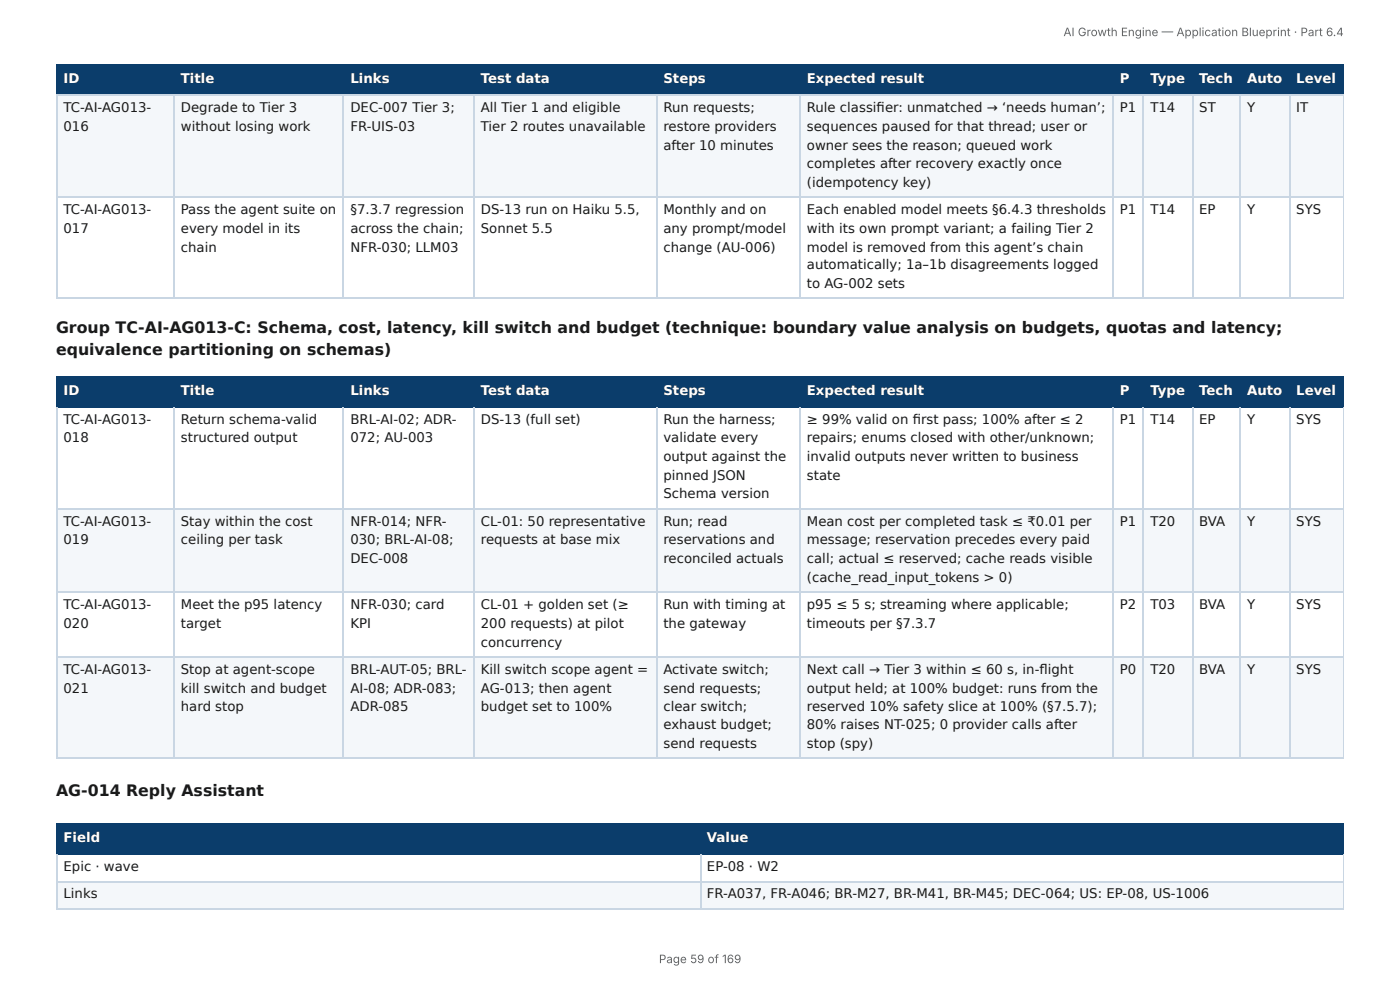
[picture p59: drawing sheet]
<svg xmlns="http://www.w3.org/2000/svg" width="297mm" height="210mm" viewBox="0 0 297 210" stroke-linecap="round" stroke-linejoin="round" font-family="sans-serif">
<defs><g id="words">
<g font-size="3.3" fill="#1a1a1a">
<text x="11.9" y="70.6">Group TC-AI-AG013-C: Schema, cost, latency, kill switch and budget (technique: boundary value analysis on budgets, quotas and latency;</text>
<text x="11.9" y="75.4">equivalence partitioning on schemas)</text>
<text x="11.9" y="169.1">AG-014 Reply Assistant</text>
</g>
<g font-size="2.8" fill="#fff">
<text x="13.5" y="17.7">ID</text>
<text x="38.4" y="17.7">Title</text>
<text x="74.4" y="17.7">Links</text>
<text x="102.1" y="17.7">Test data</text>
<text x="140.9" y="17.7">Steps</text>
<text x="171.4" y="17.7">Expected result</text>
<text x="237.9" y="17.7">P</text>
<text x="244.3" y="17.7">Type</text>
<text x="254.7" y="17.7">Tech</text>
<text x="264.9" y="17.7">Auto</text>
<text x="275.3" y="17.7">Level</text>
<text x="13.5" y="83.9">ID</text>
<text x="38.4" y="83.9">Title</text>
<text x="74.4" y="83.9">Links</text>
<text x="102.1" y="83.9">Test data</text>
<text x="140.9" y="83.9">Steps</text>
<text x="171.4" y="83.9">Expected result</text>
<text x="237.9" y="83.9">P</text>
<text x="244.3" y="83.9">Type</text>
<text x="254.7" y="83.9">Tech</text>
<text x="264.9" y="83.9">Auto</text>
<text x="275.3" y="83.9">Level</text>
<text x="13.5" y="178.9">Field</text>
<text x="150.2" y="178.9">Value</text>
</g>
<g font-size="2.8" fill="#1a1a1a">
<text x="13.5" y="23.8">TC-AI-AG013-</text>
<text x="38.4" y="23.8">Degrade to Tier 3</text>
<text x="74.4" y="23.8">DEC-007 Tier 3;</text>
<text x="102.1" y="23.8">All Tier 1 and eligible</text>
<text x="140.9" y="23.8">Run requests;</text>
<text x="171.4" y="23.8">Rule classifi er: unmatched → ‘needs human’;</text>
<text x="237.9" y="23.8">P1</text>
<text x="244.3" y="23.8">T14</text>
<text x="254.7" y="23.8">ST</text>
<text x="264.9" y="23.8">Y</text>
<text x="275.3" y="23.8">IT</text>
<text x="13.5" y="27.8">016</text>
<text x="38.4" y="27.8">without losing work</text>
<text x="74.4" y="27.8">FR-UIS-03</text>
<text x="102.1" y="27.8">Tier 2 routes unavailable</text>
<text x="140.9" y="27.8">restore providers</text>
<text x="171.4" y="27.8">sequences paused for that thread; user or</text>
<text x="140.9" y="31.8">after 10 minutes</text>
<text x="171.4" y="31.8">owner sees the reason; queued work</text>
<text x="171.4" y="35.7">completes after recovery exactly once</text>
<text x="171.4" y="39.7">(idempotency key)</text>
<text x="13.5" y="45.5">TC-AI-AG013-</text>
<text x="38.4" y="45.5">Pass the agent suite on</text>
<text x="74.4" y="45.5">§7.3.7 regression</text>
<text x="102.1" y="45.5">DS-13 run on Haiku 5.5,</text>
<text x="140.9" y="45.5">Monthly and on</text>
<text x="171.4" y="45.5">Each enabled model meets §6.4.3 thresholds</text>
<text x="237.9" y="45.5">P1</text>
<text x="244.3" y="45.5">T14</text>
<text x="254.7" y="45.5">EP</text>
<text x="264.9" y="45.5">Y</text>
<text x="275.3" y="45.5">SYS</text>
<text x="13.5" y="49.5">017</text>
<text x="38.4" y="49.5">every model in its</text>
<text x="38.4" y="53.4">chain</text>
<text x="74.4" y="49.5">across the chain;</text>
<text x="74.4" y="53.4">NFR-030; LLM03</text>
<text x="102.1" y="49.5">Sonnet 5.5</text>
<text x="140.9" y="49.5">any prompt/model</text>
<text x="140.9" y="53.4">change (AU-006)</text>
<text x="171.4" y="49.5">with its own prompt variant; a failing Tier 2</text>
<text x="171.4" y="53.4">model is removed from this agent’s chain</text>
<text x="171.4" y="57.2">automatically; 1a–1b disagreements logged</text>
<text x="171.4" y="61.1">to AG-002 sets</text>
<text x="13.5" y="90">TC-AI-AG013-</text>
<text x="38.4" y="90">Return schema-valid</text>
<text x="74.4" y="90">BRL-AI-02; ADR-</text>
<text x="102.1" y="90">DS-13 (full set)</text>
<text x="140.9" y="90">Run the harness;</text>
<text x="171.4" y="90">≥ 99% valid on fi rst pass; 100% after ≤ 2</text>
<text x="237.9" y="90">P1</text>
<text x="244.3" y="90">T14</text>
<text x="254.7" y="90">EP</text>
<text x="264.9" y="90">Y</text>
<text x="275.3" y="90">SYS</text>
<text x="13.5" y="93.9">018</text>
<text x="38.4" y="93.9">structured output</text>
<text x="74.4" y="93.9">072; AU-003</text>
<text x="140.9" y="93.9">validate every</text>
<text x="171.4" y="93.9">repairs; enums closed with other/unknown;</text>
<text x="140.9" y="97.9">output against the</text>
<text x="140.9" y="101.9">pinned JSON</text>
<text x="171.4" y="97.9">invalid outputs never written to business</text>
<text x="171.4" y="101.9">state</text>
<text x="140.9" y="105.8">Schema version</text>
<text x="13.5" y="111.7">TC-AI-AG013-</text>
<text x="38.4" y="111.7">Stay within the cost</text>
<text x="74.4" y="111.7">NFR-014; NFR-</text>
<text x="102.1" y="111.7">CL-01: 50 representative</text>
<text x="140.9" y="111.7">Run; read</text>
<text x="171.4" y="111.7">Mean cost per completed task ≤ ₹0.01 per</text>
<text x="237.9" y="111.7">P1</text>
<text x="244.3" y="111.7">T20</text>
<text x="254.7" y="111.7">BVA</text>
<text x="264.9" y="111.7">Y</text>
<text x="275.3" y="111.7">SYS</text>
<text x="13.5" y="115.6">019</text>
<text x="38.4" y="115.6">ceiling per task</text>
<text x="74.4" y="115.6">030; BRL-AI-08;</text>
<text x="74.4" y="119.6">DEC-008</text>
<text x="102.1" y="115.6">requests at base mix</text>
<text x="140.9" y="115.6">reservations and</text>
<text x="140.9" y="119.6">reconciled actuals</text>
<text x="171.4" y="115.6">message; reservation precedes every paid</text>
<text x="171.4" y="119.6">call; actual ≤ reserved; cache reads visible</text>
<text x="171.4" y="123.6">(cache_read_input_tokens &gt; 0)</text>
<text x="13.5" y="129.4">TC-AI-AG013-</text>
<text x="38.4" y="129.4">Meet the p95 latency</text>
<text x="74.4" y="129.4">NFR-030; card</text>
<text x="102.1" y="129.4">CL-01 + golden set (≥</text>
<text x="140.9" y="129.4">Run with timing at</text>
<text x="171.4" y="129.4">p95 ≤ 5 s; streaming where applicable;</text>
<text x="237.9" y="129.4">P2</text>
<text x="244.3" y="129.4">T03</text>
<text x="254.7" y="129.4">BVA</text>
<text x="264.9" y="129.4">Y</text>
<text x="275.3" y="129.4">SYS</text>
<text x="13.5" y="133.4">020</text>
<text x="38.4" y="133.4">target</text>
<text x="74.4" y="133.4">KPI</text>
<text x="102.1" y="133.4">200 requests) at pilot</text>
<text x="102.1" y="137.3">concurrency</text>
<text x="140.9" y="133.4">the gateway</text>
<text x="171.4" y="133.4">timeouts per §7.3.7</text>
<text x="13.5" y="143.1">TC-AI-AG013-</text>
<text x="38.4" y="143.1">Stop at agent-scope</text>
<text x="74.4" y="143.1">BRL-AUT-05; BRL-</text>
<text x="102.1" y="143.1">Kill switch scope agent =</text>
<text x="140.9" y="143.1">Activate switch;</text>
<text x="171.4" y="143.1">Next call → Tier 3 within ≤ 60 s, in-fl ight</text>
<text x="237.9" y="143.1">P0</text>
<text x="244.3" y="143.1">T20</text>
<text x="254.7" y="143.1">BVA</text>
<text x="264.9" y="143.1">Y</text>
<text x="275.3" y="143.1">SYS</text>
<text x="13.5" y="147.1">021</text>
<text x="38.4" y="147.1">kill switch and budget</text>
<text x="74.4" y="147.1">AI-08; ADR-083;</text>
<text x="102.1" y="147.1">AG-013; then agent</text>
<text x="140.9" y="147.1">send requests;</text>
<text x="171.4" y="147.1">output held; at 100% budget: runs from the</text>
<text x="38.4" y="151.1">hard stop</text>
<text x="74.4" y="151.1">ADR-085</text>
<text x="102.1" y="151.1">budget set to 100%</text>
<text x="140.9" y="151.1">clear switch;</text>
<text x="140.9" y="154.8">exhaust budget;</text>
<text x="171.4" y="151.1">reserved 10% safety slice at 100% (§7.5.7);</text>
<text x="171.4" y="154.8">80% raises NT-025; 0 provider calls after</text>
<text x="140.9" y="158.8">send requests</text>
<text x="171.4" y="158.8">stop (spy)</text>
<text x="13.5" y="184.9">Epic · wave</text>
<text x="150.2" y="184.9">EP-08 · W2</text>
<text x="13.5" y="190.8">Links</text>
<text x="150.2" y="190.8">FR-A037, FR-A046; BR-M27, BR-M41, BR-M45; DEC-064; US: EP-08, US-1006</text>
</g>
<g font-size="2.5" fill="#666">
<text x="225.9" y="7.7">AI Growth Engine — Application Blueprint · Part 6.4</text>
<text x="139.9" y="204.5">Page 59 of 169</text>
</g>
</g></defs>
<g fill="#0b3d6b">
<path d="M12.2 14h24.8v6.1h-24.8z"/>
<path d="M37 14h36v6.1h-36z"/>
<path d="M73 14h27.8v6.1h-27.8z"/>
<path d="M100.8 14h38.6v6.1h-38.6z"/>
<path d="M139.4 14h30.5v6.1h-30.5z"/>
<path d="M169.9 14h66.4v6.1h-66.4z"/>
<path d="M236.3 14h6.6v6.1h-6.6z"/>
<path d="M242.9 14h10.3v6.1h-10.3z"/>
<path d="M253.2 14h10.3v6.1h-10.3z"/>
<path d="M263.5 14h10.3v6.1h-10.3z"/>
<path d="M273.8 14h11.6v6.1h-11.6z"/>
</g>
<g fill="#f4f7fa">
<path d="M12.2 20.1h24.8v21.7h-24.8z"/>
<path d="M37 20.1h36v21.7h-36z"/>
<path d="M73 20.1h27.8v21.7h-27.8z"/>
<path d="M100.8 20.1h38.6v21.7h-38.6z"/>
<path d="M139.4 20.1h30.5v21.7h-30.5z"/>
<path d="M169.9 20.1h66.4v21.7h-66.4z"/>
<path d="M236.3 20.1h6.6v21.7h-6.6z"/>
<path d="M242.9 20.1h10.3v21.7h-10.3z"/>
<path d="M253.2 20.1h10.3v21.7h-10.3z"/>
<path d="M263.5 20.1h10.3v21.7h-10.3z"/>
<path d="M273.8 20.1h11.6v21.7h-11.6z"/>
</g>
<g fill="none" stroke="#0b3d6b" stroke-width=".26">
<path d="M11.9 13.9h273.5M12 13.8v6.6M36.9 13.8v6.6M72.9 13.8v6.6M100.7 13.8v6.6M139.6 13.8v6.6M170 13.8v6.6M236.4 13.8v6.6M242.8 13.8v6.6M253.3 13.8v6.6M263.4 13.8v6.6M274 13.8v6.6"/>
<path d="M11.9 20.2h273.5"/>
</g>
<path d="M285.3 13.8v6.6" fill="none" stroke="#0b3d6b" stroke-width=".21"/>
<g fill="none" stroke="#c9d6e3" stroke-width=".26">
<path d="M11.9 20.2h273.5M12 20.4v43.1M36.9 20.4v43.1M72.9 20.4v43.1M100.7 20.4v43.1M139.6 20.4v43.1M170 20.4v43.1M236.4 20.4v43.1M242.8 20.4v43.1M253.3 20.4v43.1M263.4 20.4v43.1M274 20.4v43.1"/>
<path d="M11.9 41.9h273.5M11.9 63.4h273.5"/>
</g>
<path d="M285.3 20.4v43.1" fill="none" stroke="#c9d6e3" stroke-width=".21"/>
<g fill="#0b3d6b">
<path d="M12.2 80.2h24.8v6.3h-24.8z"/>
<path d="M37 80.2h36v6.3h-36z"/>
<path d="M73 80.2h27.8v6.3h-27.8z"/>
<path d="M100.8 80.2h38.6v6.3h-38.6z"/>
<path d="M139.4 80.2h30.5v6.3h-30.5z"/>
<path d="M169.9 80.2h66.4v6.3h-66.4z"/>
<path d="M236.3 80.2h6.6v6.3h-6.6z"/>
<path d="M242.9 80.2h10.3v6.3h-10.3z"/>
<path d="M253.2 80.2h10.3v6.3h-10.3z"/>
<path d="M263.5 80.2h10.3v6.3h-10.3z"/>
<path d="M273.8 80.2h11.6v6.3h-11.6z"/>
</g>
<g fill="#f4f7fa">
<path d="M12.2 108.2h24.8v17.5h-24.8z"/>
<path d="M37 108.2h36v17.5h-36z"/>
<path d="M73 108.2h27.8v17.5h-27.8z"/>
<path d="M100.8 108.2h38.6v17.5h-38.6z"/>
<path d="M139.4 108.2h30.5v17.5h-30.5z"/>
<path d="M169.9 108.2h66.4v17.5h-66.4z"/>
<path d="M236.3 108.2h6.6v17.5h-6.6z"/>
<path d="M242.9 108.2h10.3v17.5h-10.3z"/>
<path d="M253.2 108.2h10.3v17.5h-10.3z"/>
<path d="M263.5 108.2h10.3v17.5h-10.3z"/>
<path d="M273.8 108.2h11.6v17.5h-11.6z"/>
<path d="M12.2 139.4h24.8v21.7h-24.8z"/>
<path d="M37 139.4h36v21.7h-36z"/>
<path d="M73 139.4h27.8v21.7h-27.8z"/>
<path d="M100.8 139.4h38.6v21.7h-38.6z"/>
<path d="M139.4 139.4h30.5v21.7h-30.5z"/>
<path d="M169.9 139.4h66.4v21.7h-66.4z"/>
<path d="M236.3 139.4h6.6v21.7h-6.6z"/>
<path d="M242.9 139.4h10.3v21.7h-10.3z"/>
<path d="M253.2 139.4h10.3v21.7h-10.3z"/>
<path d="M263.5 139.4h10.3v21.7h-10.3z"/>
<path d="M273.8 139.4h11.6v21.7h-11.6z"/>
</g>
<g fill="none" stroke="#0b3d6b" stroke-width=".26">
<path d="M12 79.9v6.6M36.9 79.9v6.6M72.9 79.9v6.6M100.7 79.9v6.6M139.6 79.9v6.6M170 79.9v6.6M236.4 79.9v6.6M242.8 79.9v6.6M253.3 79.9v6.6M263.4 79.9v6.6M274 79.9v6.6M11.9 80h273.5"/>
<path d="M11.9 86.4h273.5"/>
</g>
<path d="M285.3 79.9v6.6" fill="none" stroke="#0b3d6b" stroke-width=".21"/>
<g fill="none" stroke="#c9d6e3" stroke-width=".26">
<path d="M12 86.5v74.6M36.9 86.5v74.6M72.9 86.5v74.6M100.7 86.5v74.6M139.6 86.5v74.6M170 86.5v74.6M236.4 86.5v74.6M242.8 86.5v74.6M253.3 86.5v74.6M263.4 86.5v74.6M274 86.5v74.6M11.9 108.1h273.5"/>
<path d="M11.9 125.8h273.5M11.9 139.6h273.5M11.9 161h273.5"/>
</g>
<path d="M285.3 86.5v74.6" fill="none" stroke="#c9d6e3" stroke-width=".21"/>
<g fill="#0b3d6b">
<path d="M12.2 174.9h136.5v6.3h-136.5z"/>
<path d="M148.7 174.9h136.7v6.3h-136.7z"/>
</g>
<g fill="#f4f7fa">
<path d="M12.2 187.1h136.5v5.8h-136.5z"/>
<path d="M148.7 187.1h136.7v5.8h-136.7z"/>
</g>
<path d="M11.9 175h273.5M12 174.9v6.6M148.8 174.9v6.6M11.9 181.4h273.5" fill="none" stroke="#0b3d6b" stroke-width=".26"/>
<path d="M285.3 174.9v6.6" fill="none" stroke="#0b3d6b" stroke-width=".21"/>
<path d="M11.9 187.2h273.5M11.9 193h273.5M12 181.5v11.4M148.8 181.5v11.4" fill="none" stroke="#c9d6e3" stroke-width=".26"/>
<path d="M285.3 181.5v11.4" fill="none" stroke="#c9d6e3" stroke-width=".21"/>
<use href="#words"/>
</svg>
